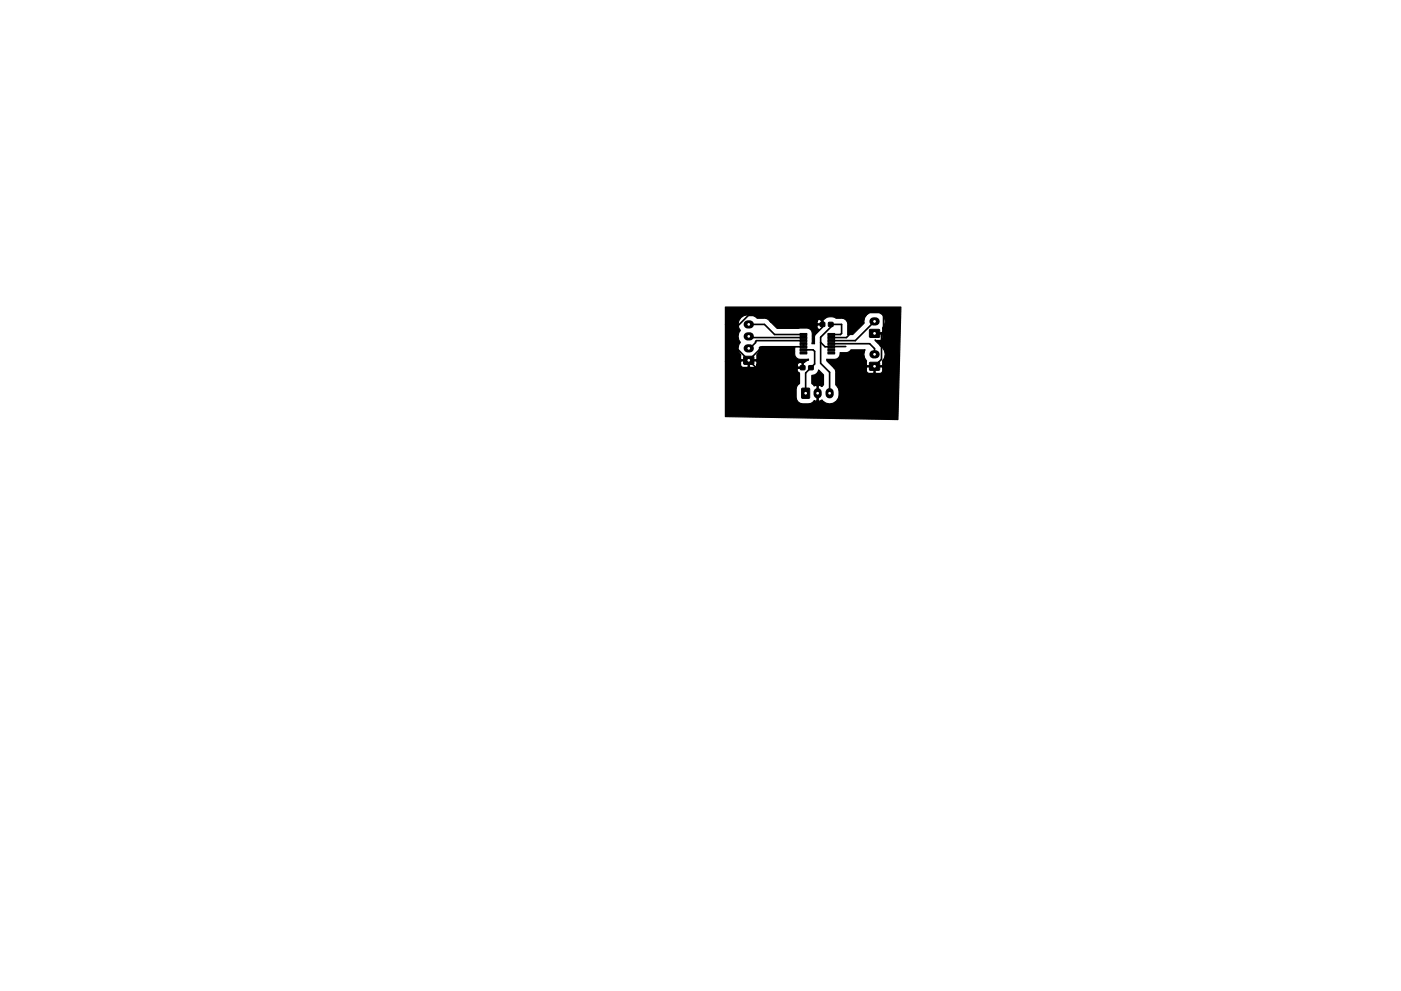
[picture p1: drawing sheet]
<svg xmlns="http://www.w3.org/2000/svg" width="297mm" height="210mm" viewBox="0 0 297 210" stroke-linecap="round" stroke-linejoin="round" font-family="sans-serif">
<g fill="#000" stroke="#000" stroke-width=".21">
<path d="M157.7 75.7l2.1-.1v1.6l-2.1 .1zM169.6 70.7h1.5v.5h-1.5zM169.6 71.4h1.5v.4h-1.5zM169.6 72h1.5v.5h-1.5zM169.6 72.7h1.5v.4h-1.5zM169.6 73.3h1.5v.5h-1.5zM169.6 74h1.5v.4h-1.5zM169.6 74.6h1.5v.5h-1.5zM169.7 77.6h.9l.1 .8h-1zM171.5 77.6h.9v.8h-.9zM173.9 68.4h.9l.1 .8h-1zM175.5 74.6h1.5v.5h-1.5z"/>
<path d="M175.5 74h1.5v.4h-1.5zM175.5 73.3h1.5v.5h-1.5zM175.5 72.7h1.5v.4h-1.5zM175.5 72h1.5v.5h-1.5zM175.5 71.4h1.5v.4h-1.5zM175.5 70.7h1.5v.5h-1.5zM175.7 68.4h.9v.8h-.9zM184.4 76.9h2l.1 1.6h-2.1zM184.4 69.9h2l.1 1.6h-2.1zM170 82.4h1.6v2.1l-1.6-.1z"/>
</g>
<path d="M158.5 73.9h.5M158.5 71.4h.5M158.5 68.8h.5M185.2 75.2h.5M185.2 68.2h.5M173.4 83.2v.5M175.9 83.2v.5" fill="none" stroke="#000" stroke-width="1.7"/>
<g fill="none" stroke="#000" stroke-width=".35">
<path d="M158.7 68.8h3.4l2.1 2.2h6.1M158.7 71.4l.3 .2h11.3M160.7 78v6.7l1.9 1.9h10.8v-3.2M170.3 72.9v.7h-8.7l-2.9 2.8M170.3 74.2h2.1l.3 .3v2.7l-1.9 1.9v4.3M170.3 72.3h-9.9l-.2 .4-1.2 1.2h-.3M172.7 66.9l.7-.6h13.9v4l-.4 .4M172.7 71.1l1.7-1.7v-1.1l-1.3-1.4h-14.4l-2.5 2.5v4.5l4.1 4.1h9.9M174 72.6l.9 1h1.4M176.3 71h1.9l.2-.3v-1.9h-2.3v.6l-2.1 2.1v5.6l1.9 1.9v4.4M176.3 73.6h.1M176.3 72.9h8.1l1 1.1v1.2"/>
<path d="M179.3 73.5l-3 .1M184.1 66.3l-3.8 3.8v.6l-.9 .9h-3.1M185.4 70.7h1.5M185.4 68.2l-4.1 4.1h-5M186.9 70.7v5.5l-1.5 1.5"/>
</g>
<path d="M153.8 65.1h37.2l-.6 23.9-36.6-.6v-11.7h3.2l.1 1 .4 .3h1l.1-.2v-1.2h.3v1.2l.1 .2h1l.4-.3 .1-.3h8.5l.2 .5h.9v-.8a.62 .62 0 0 0-1.1 .3h-8.5v-.7l-.2-.1-6.5 .1v-7.9h2.7l.1 .8 .4 .5a1.91 1.91 0 0 0 0 2.5 1.97 1.97 0 0 0 .1 2.7l-.1 .9 .2 .1h3.1l.2-.1-.1-.9 .5-.6 .1-1 .2-.1h7.4l-.1 1a1.27 1.27 0 0 0 1.1 1.6h1.8v.2a1.17 1.17 0 0 0-1.1 1.4l-.3 .3h-.8a.61 .61 0 0 0 .3 1v2.3l-.3 .2a3.6 3.6 0 0 0 0 3.7 2.6 2.6 0 0 0 3.4-.3l.4 .1 .2-.1v-3.1l-.2-.2-.4 .2-.5-.5v-1.8a1.35 1.35 0 0 0 1.5-1.1l1 1v2.2l-.3 .3-.5-.2-.3 .1v3.1l.3 .1 .5-.3a2.05 2.05 0 0 0 2.6 .7 2.05 2.05 0 0 0 1-2.5l-.1-.6-.6-.7v-2.7l-.1-.5-.3-.5h6.9l.1 .9 .4 .3h.9l.2-.1v-1.3h.2v1.3l.2 .1h.9l.5-.3 .1-.9-.2-.2h-3.2l-.1 .2h-6.9l-1.5-1.5v-.3a3.1 3.1 0 0 0 2.5-.3l.2-.4 .1-.7 1.7-.1 .6-.5h3a1.93 1.93 0 0 0 .3 2.4v.8l.1 .2h3.2l.2-.2-.1-.8a1.99 1.99 0 0 0-.5-3.2l-1.1-1.3 .2 .1 1.2-.1 .3-.4v-.7l-.2-.1h-1.7v-.3h1.7l.2-.2-.1-.8a2.07 2.07 0 0 0 .3-2.5 2.07 2.07 0 0 0-2.4-.9 1.93 1.93 0 0 0-1.8 2.3l-2.4 2.5h-1.1v-.4a3.5 3.5 0 0 0-.3-2.7l-1-.4h-1.1a2.1 2.1 0 0 0-2.8 .4v1.1h-1.1a.59 .59 0 0 0 .4 .9 2.39 2.39 0 0 0-1.1 1.6v1.5l-.6-.1 .1-1.7a1.27 1.27 0 0 0-1.1-1.6l-6.3 .1-1.5-1.5h9.9l.2 .5h.9v-.8a.62 .62 0 0 0-1.1 .3h-9.9l-.7-.6-2.1-.1a2.34 2.34 0 0 0-2.4-.6 2.34 2.34 0 0 0-1.6 1.9h-2.7z" fill="#000" stroke="#000" stroke-width=".25"/>
<g fill="#fff" stroke="#fff" stroke-width=".21">
<circle cx="158.7" cy="76.4" r=".17"/>
<circle cx="158.7" cy="73.9" r=".17"/>
<circle cx="158.7" cy="71.4" r=".17"/>
<circle cx="158.7" cy="68.8" r=".17"/>
<circle cx="170.8" cy="83.4" r=".17"/>
<circle cx="173.4" cy="83.4" r=".17"/>
<circle cx="175.9" cy="83.4" r=".17"/>
<circle cx="185.4" cy="77.7" r=".17"/>
<circle cx="185.4" cy="75.2" r=".17"/>
<circle cx="185.4" cy="68.2" r=".17"/>
<circle cx="185.4" cy="70.7" r=".17"/>
</g>
</svg>
